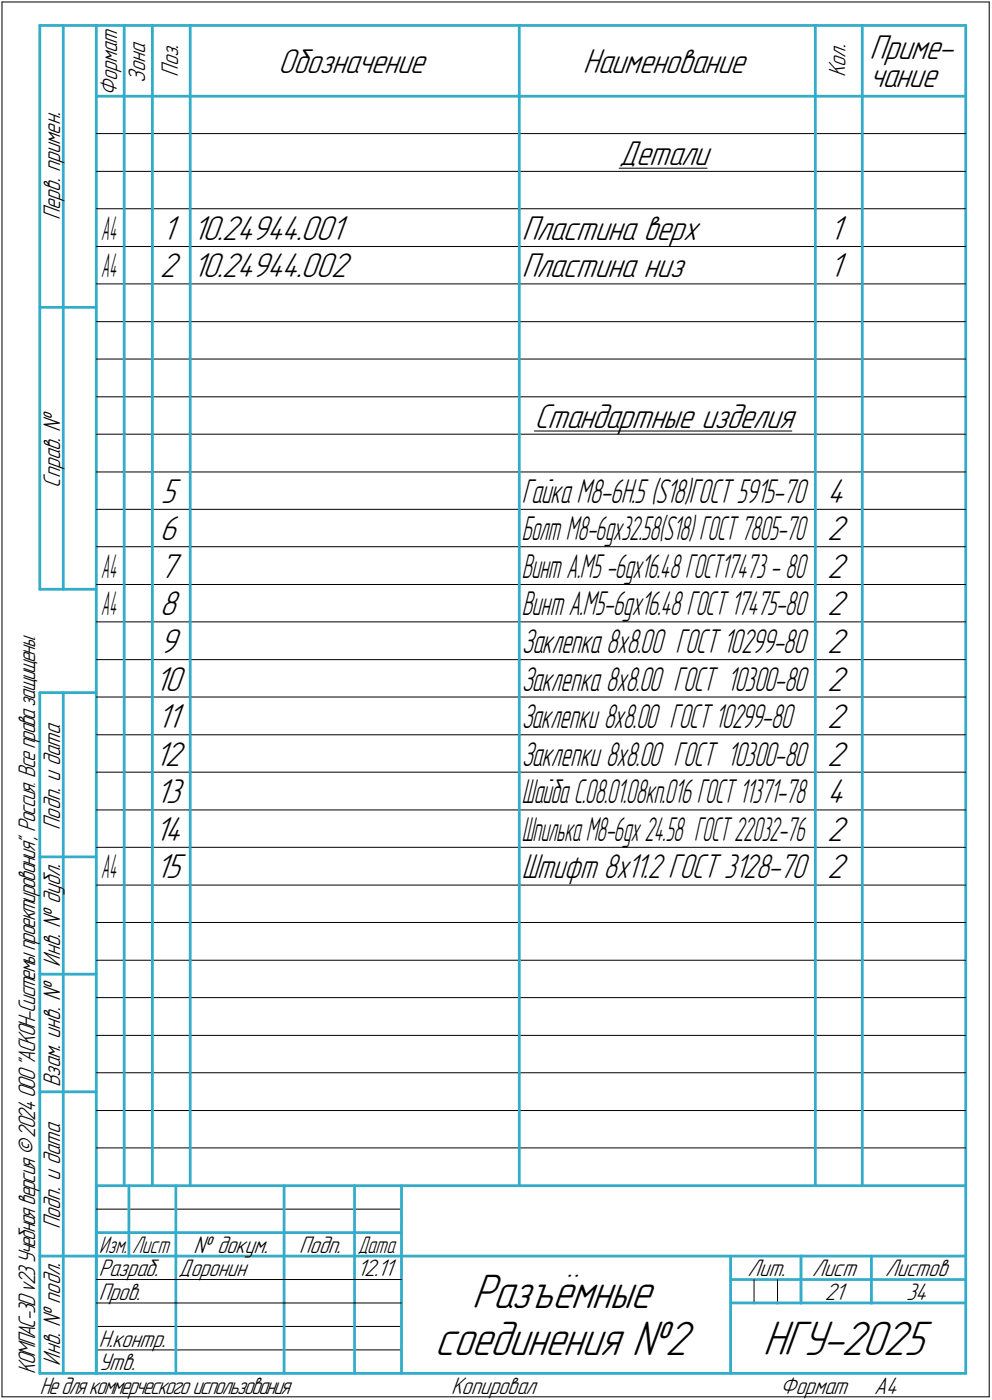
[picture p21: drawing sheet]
<svg xmlns="http://www.w3.org/2000/svg" width="211mm" height="298mm" viewBox="0 0 211 298" stroke-linecap="round" stroke-linejoin="round" font-family="sans-serif">
<defs><g id="words">
<g font-size="10.9">
<text x="100.4" y="278.5">Разъёмные</text>
<text x="92.6" y="288.5">соединения №2</text>
<text x="162.3" y="288.5">НГУ-2025</text>
</g>
<g font-size="7.8">
<text x="59.2" y="15.5">Обозначение</text>
<text x="124" y="15.5">Наименование</text>
<text x="185" y="12.6">Приме-</text>
<text x="185" y="18.5">чание</text>
<text x="131.8" y="35">Детали</text>
<text x="34.5" y="51">1</text>
<text x="41" y="51">10.24944.001</text>
<text x="111" y="51">Пластина верх</text>
<text x="176.5" y="51">1</text>
<text x="34" y="59">2</text>
<text x="41" y="59">10.24944.002</text>
<text x="111" y="59">Пластина низ</text>
<text x="176.5" y="59">1</text>
<text x="113.7" y="91">Стандартные изделия</text>
<text x="34.2" y="107">5</text>
<text x="176" y="107">4</text>
<text x="34" y="115">6</text>
<text x="176" y="115">2</text>
<text x="34" y="123">7</text>
<text x="176" y="123">2</text>
<text x="34" y="131">8</text>
<text x="176" y="131">2</text>
<text x="34" y="139">9</text>
<text x="176" y="139">2</text>
<text x="33" y="147">10</text>
<text x="176" y="147">2</text>
<text x="33.5" y="155">11</text>
<text x="176" y="155">2</text>
<text x="33" y="163">12</text>
<text x="176" y="163">2</text>
<text x="33.1" y="171">13</text>
<text x="176" y="171">4</text>
<text x="33" y="179">14</text>
<text x="176" y="179">2</text>
<text x="33.1" y="187">15</text>
<text x="176" y="187">2</text>
</g>
<g font-size="7.6">
<text x="111" y="107">Гайка M8-6H.5 (S18)ГОСТ 5915-70</text>
<text x="111" y="139">Заклепка 8х8.00 ГОСТ 10299-80</text>
<text x="111" y="147">Заклепка 8х8.00 ГОСТ 10300-80</text>
<text x="111" y="163">Заклепки 8х8.00 ГОСТ 10300-80</text>
<text x="111" y="187">Штифт 8х11.2 ГОСТ 3128-70</text>
</g>
<g font-size="7.5">
<text x="111" y="115">Болт М8-6gx32.58(S18) ГОСТ 7805-70</text>
<text x="111" y="123">Винт А.М5 -6gx16.48 ГОСТ17473 - 80</text>
<text x="111" y="131">Винт А.M5-6gx16.48 ГОСТ 17475-80</text>
<text x="111" y="155">Заклепки 8х8.00 ГОСТ 10299-80</text>
<text x="111" y="171">Шайба C.08.01.08кп.016 ГОСТ 11371-78</text>
<text x="111" y="179">ШпилькаM8-6gx24.58 ГОСТ 22032-76</text>
</g>
<g font-size="7.4">
<text x="21.5" y="51">A4</text>
<text x="21.5" y="59">A4</text>
<text x="21.5" y="123">A4</text>
<text x="21.5" y="131">A4</text>
<text x="21.5" y="187">A4</text>
</g>
<g font-size="5.4">
<text x="30.9" y="17.7" transform="rotate(-90 30.9 17.7)">Зона</text>
<text x="37.9" y="16.4" transform="rotate(-90 37.9 16.4)">Поз.</text>
<text x="179.9" y="16.4" transform="rotate(-90 179.9 16.4)">Кол.</text>
<text x="24.9" y="20.5" transform="rotate(-90 24.9 20.5)">Формат</text>
<text x="12.8" y="46.9" transform="rotate(-90 12.8 46.9)">Перв. примен.</text>
<text x="12.8" y="103.8" transform="rotate(-90 12.8 103.8)">Справ. №</text>
<text x="12.8" y="176.7" transform="rotate(-90 12.8 176.7)">Подп. и дата</text>
<text x="12.8" y="205.8" transform="rotate(-90 12.8 205.8)">Инв. № дубл.</text>
<text x="12.8" y="231.6" transform="rotate(-90 12.8 231.6)">Взам. инв. №</text>
<text x="12.8" y="261.7" transform="rotate(-90 12.8 261.7)">Подп. и дата</text>
<text x="41.2" y="266.8">№ докум.</text>
<text x="63.6" y="266.8">Подп.</text>
<text x="21" y="271.8">Разраб.</text>
<text x="38" y="271.8">Доронин</text>
<text x="76" y="271.8">12.11</text>
<text x="159.1" y="271.8">Лит.</text>
<text x="172.8" y="271.8">Лист</text>
<text x="188.3" y="271.8">Листов</text>
<text x="21" y="276.8">Пров.</text>
<text x="175.5" y="276.8">21</text>
<text x="192.8" y="276.8">34</text>
<text x="21" y="286.8">Н.контр.</text>
<text x="7.5" y="292.5" transform="rotate(-90 7.5 292.5)">КОМПАС-3Dv23Учебнаяверсия©2024ООО&quot;АСКОН-Системыпроектирования&quot;, Россия. Всеправазащищены.</text>
<text x="12.8" y="290.8" transform="rotate(-90 12.8 290.8)">Инв. № подл.</text>
<text x="21" y="291.8">Утв.</text>
<text x="8.5" y="296.7">Недлякоммерческогоиспользования</text>
<text x="96" y="296.8">Копировал</text>
<text x="166" y="296.8">Формат</text>
<text x="186" y="296.8">A4</text>
</g>
<g font-size="5.3">
<text x="21.1" y="266.8">Изм.</text>
<text x="28.1" y="266.8">Лист</text>
<text x="76.1" y="266.8">Дата</text>
</g>
</g></defs>
<g fill="none" stroke="#000" stroke-width=".21">
<path d="M.4 .4h210.1zM.4 .4v297zM210.5 .4v297zM20.5 28.4h5.9zM20.5 36.5h5.9zM26.4 28.4h6zM26.4 36.5h6zM32.4 28.4h8.1zM32.4 36.5h8.1zM40.5 28.4h70zM40.5 36.5h70zM110.5 28.4h63z"/>
<path d="M110.5 36.5h63zM131.7 35.8h18.8zM173.5 28.4h10zM173.5 36.5h10zM183.5 28.4h22zM183.5 36.5h22zM20.5 44.4h5.9zM20.5 52.5h5.9zM26.4 44.4h6zM26.4 52.5h6zM32.4 44.4h8.1zM32.4 52.5h8.1z"/>
<path d="M40.5 44.4h70zM40.5 52.5h70zM110.5 44.4h63zM110.5 52.5h63zM173.5 44.4h10zM173.5 52.5h10zM183.5 44.4h22zM183.5 52.5h22zM20.5 60.5h5.9zM20.5 68.5h5.9zM20.5 76.5h5.9zM26.4 60.5h6z"/>
<path d="M26.4 68.5h6zM26.4 76.5h6zM32.4 60.5h8.1zM32.4 68.5h8.1zM32.4 76.5h8.1zM40.5 60.5h70zM40.5 68.5h70zM40.5 76.5h70zM110.5 60.5h63zM110.5 68.5h63zM110.5 76.5h63zM173.5 60.5h10z"/>
<path d="M173.5 68.5h10zM173.5 76.5h10zM183.5 60.5h22zM183.5 68.5h22zM183.5 76.5h22zM20.5 84.5h5.9zM20.5 92.5h5.9zM26.4 84.5h6zM26.4 92.5h6zM32.4 84.5h8.1zM32.4 92.5h8.1zM40.5 84.5h70z"/>
<path d="M40.5 92.5h70zM110.5 84.5h63zM110.5 92.5h63zM113.7 91.8h54.8zM173.5 84.5h10zM173.5 92.5h10zM183.5 84.5h22zM183.5 92.5h22zM20.5 100.5h5.9zM20.5 108.5h5.9zM20.5 116.4h5.9zM26.4 100.5h6z"/>
<path d="M26.4 108.5h6zM26.4 116.4h6zM32.4 100.5h8.1zM32.4 108.5h8.1zM32.4 116.4h8.1zM40.5 100.5h70zM40.5 108.5h70zM40.5 116.4h70zM110.5 100.5h63zM110.5 108.5h63zM110.5 116.4h63zM173.5 100.5h10z"/>
<path d="M173.5 108.5h10zM173.5 116.4h10zM183.5 100.5h22zM183.5 108.5h22zM183.5 116.4h22zM20.5 124.5h5.9zM20.5 132.4h5.9zM26.4 124.5h6zM26.4 132.4h6zM32.4 124.5h8.1zM32.4 132.4h8.1zM40.5 124.5h70z"/>
<path d="M40.5 132.4h70zM110.5 124.5h63zM110.5 132.4h63zM173.5 124.5h10zM173.5 132.4h10zM183.5 124.5h22zM183.5 132.4h22zM20.5 140.5h5.9zM20.5 148.4h5.9zM20.5 156.5h5.9zM26.4 140.5h6zM26.4 148.4h6z"/>
<path d="M26.4 156.5h6zM32.4 140.5h8.1zM32.4 148.4h8.1zM32.4 156.5h8.1zM40.5 140.5h70zM40.5 148.4h70zM40.5 156.5h70zM110.5 140.5h63zM110.5 148.4h63zM110.5 156.5h63zM173.5 140.5h10zM173.5 148.4h10z"/>
<path d="M173.5 156.5h10zM183.5 140.5h22zM183.5 148.4h22zM183.5 156.5h22zM20.5 164.4h5.9zM20.5 172.5h5.9zM26.4 164.4h6zM26.4 172.5h6zM32.4 164.4h8.1zM32.4 172.5h8.1zM40.5 164.4h70zM40.5 172.5h70z"/>
<path d="M110.5 164.4h63zM110.5 172.5h63zM173.5 164.4h10zM173.5 172.5h10zM183.5 164.4h22zM183.5 172.5h22zM20.5 180.4h5.9zM20.5 188.5h5.9zM20.5 196.4h5.9zM26.4 180.4h6zM26.4 188.5h6zM26.4 196.4h6z"/>
<path d="M32.4 180.4h8.1zM32.4 188.5h8.1zM32.4 196.4h8.1zM40.5 180.4h70zM40.5 188.5h70zM40.5 196.4h70zM110.5 180.4h63zM110.5 188.5h63zM110.5 196.4h63zM173.5 180.4h10zM173.5 188.5h10zM173.5 196.4h10z"/>
<path d="M183.5 180.4h22zM183.5 188.5h22zM183.5 196.4h22zM20.5 204.5h5.9zM20.5 212.4h5.9zM26.4 204.5h6zM26.4 212.4h6zM32.4 204.5h8.1zM32.4 212.4h8.1zM40.5 204.5h70zM40.5 212.4h70zM110.5 204.5h63z"/>
<path d="M110.5 212.4h63zM173.5 204.5h10zM173.5 212.4h10zM183.5 204.5h22zM183.5 212.4h22zM20.5 220.5h5.9zM20.5 228.4h5.9zM20.5 236.5h5.9zM26.4 220.5h6zM26.4 228.4h6zM26.4 236.5h6zM32.4 220.5h8.1z"/>
<path d="M32.4 228.4h8.1zM32.4 236.5h8.1zM40.5 220.5h70zM40.5 228.4h70zM40.5 236.5h70zM110.5 220.5h63zM110.5 228.4h63zM110.5 236.5h63zM173.5 220.5h10zM173.5 228.4h10zM173.5 236.5h10zM183.5 220.5h22z"/>
<path d="M183.5 228.4h22zM183.5 236.5h22zM20.5 257.5h64.9zM20.5 244.4h5.9zM26.4 244.4h6zM32.4 244.4h8.1zM40.5 244.4h70zM110.5 244.4h63zM173.5 244.4h10zM183.5 244.4h22zM20.5 272.5h16.9zM20.5 277.5h16.9z"/>
<path d="M37.4 272.5h23.1zM37.4 277.5h23.1zM60.5 272.5h14.9zM60.5 277.5h14.9zM75.4 272.5h10zM75.4 277.5h10zM160.4 272.5v5zM165.4 272.5v5zM.4 297.4h210.1zM20.5 282.4h64.9zM20.5 287.4h64.9z"/>
</g>
<g fill="none" stroke="#33acca" stroke-width=".59">
<path d="M8.5 5.4v120.1zM8.5 5.4h12zM13.5 5.4v120.1zM20.5 5.4h185zM20.5 5.4v287zM26.4 5.4v15.1zM32.4 5.4v15.1zM40.5 5.4v15.1zM110.5 5.4v15.1zM173.5 5.4v15.1zM183.5 5.4v15.1zM205.5 5.4v287z"/>
<path d="M20.5 20.5h185zM26.4 20.5v7.9zM26.4 28.4v8.1zM26.4 36.5v7.9zM32.4 20.5v7.9zM32.4 28.4v8.1zM32.4 36.5v7.9zM40.5 20.5v7.9zM40.5 28.4v8.1zM40.5 36.5v7.9zM110.5 20.5v7.9zM110.5 28.4v8.1z"/>
<path d="M110.5 36.5v7.9zM173.5 20.5v7.9zM173.5 28.4v8.1zM173.5 36.5v7.9zM183.5 20.5v7.9zM183.5 28.4v8.1zM183.5 36.5v7.9zM26.4 44.4v8.1zM26.4 52.5v8zM32.4 44.4v8.1zM32.4 52.5v8zM40.5 44.4v8.1z"/>
<path d="M40.5 52.5v8zM110.5 44.4v8.1zM110.5 52.5v8zM173.5 44.4v8.1zM173.5 52.5v8zM183.5 44.4v8.1zM183.5 52.5v8zM8.5 65.4h12zM26.4 60.5v8zM26.4 68.5v8zM26.4 76.5v8zM32.4 60.5v8z"/>
<path d="M32.4 68.5v8zM32.4 76.5v8zM40.5 60.5v8zM40.5 68.5v8zM40.5 76.5v8zM110.5 60.5v8zM110.5 68.5v8zM110.5 76.5v8zM173.5 60.5v8zM173.5 68.5v8zM173.5 76.5v8zM183.5 60.5v8z"/>
<path d="M183.5 68.5v8zM183.5 76.5v8zM26.4 84.5v8zM26.4 92.5v8zM32.4 84.5v8zM32.4 92.5v8zM40.5 84.5v8zM40.5 92.5v8zM110.5 84.5v8zM110.5 92.5v8zM173.5 84.5v8zM173.5 92.5v8z"/>
<path d="M183.5 84.5v8zM183.5 92.5v8zM26.4 100.5v8zM26.4 108.5v7.9zM26.4 116.4v8.1zM32.4 100.5v8zM32.4 108.5v7.9zM32.4 116.4v8.1zM40.5 100.5v8zM40.5 108.5v7.9zM40.5 116.4v8.1zM110.5 100.5v8z"/>
<path d="M110.5 108.5v7.9zM110.5 116.4v8.1zM173.5 100.5v8zM173.5 108.5v7.9zM173.5 116.4v8.1zM183.5 100.5v8zM183.5 108.5v7.9zM183.5 116.4v8.1zM8.5 125.5h12zM26.4 124.5v7.9zM26.4 132.4v8.1zM32.4 124.5v7.9z"/>
<path d="M32.4 132.4v8.1zM40.5 124.5v7.9zM40.5 132.4v8.1zM110.5 124.5v7.9zM110.5 132.4v8.1zM173.5 124.5v7.9zM173.5 132.4v8.1zM183.5 124.5v7.9zM183.5 132.4v8.1zM8.5 147.5v144.9zM8.5 147.5h12zM13.5 147.5v144.9z"/>
<path d="M26.4 140.5v7.9zM26.4 148.4v8.1zM26.4 156.5v7.9zM32.4 140.5v7.9zM32.4 148.4v8.1zM32.4 156.5v7.9zM40.5 140.5v7.9zM40.5 148.4v8.1zM40.5 156.5v7.9zM110.5 140.5v7.9zM110.5 148.4v8.1zM110.5 156.5v7.9z"/>
<path d="M173.5 140.5v7.9zM173.5 148.4v8.1zM173.5 156.5v7.9zM183.5 140.5v7.9zM183.5 148.4v8.1zM183.5 156.5v7.9zM26.4 164.4v8.1zM26.4 172.5v7.9zM32.4 164.4v8.1zM32.4 172.5v7.9zM40.5 164.4v8.1zM40.5 172.5v7.9z"/>
<path d="M110.5 164.4v8.1zM110.5 172.5v7.9zM173.5 164.4v8.1zM173.5 172.5v7.9zM183.5 164.4v8.1zM183.5 172.5v7.9zM8.5 182.5h12zM26.4 180.4v8.1zM26.4 188.5v7.9zM26.4 196.4v8.1zM32.4 180.4v8.1zM32.4 188.5v7.9z"/>
<path d="M32.4 196.4v8.1zM40.5 180.4v8.1zM40.5 188.5v7.9zM40.5 196.4v8.1zM110.5 180.4v8.1zM110.5 188.5v7.9zM110.5 196.4v8.1zM173.5 180.4v8.1zM173.5 188.5v7.9zM173.5 196.4v8.1zM183.5 180.4v8.1zM183.5 188.5v7.9z"/>
<path d="M183.5 196.4v8.1zM8.5 207.4h12zM26.4 204.5v7.9zM26.4 212.4v8.1zM32.4 204.5v7.9zM32.4 212.4v8.1zM40.5 204.5v7.9zM40.5 212.4v8.1zM110.5 204.5v7.9zM110.5 212.4v8.1zM173.5 204.5v7.9zM173.5 212.4v8.1z"/>
<path d="M183.5 204.5v7.9zM183.5 212.4v8.1zM8.5 232.5h12zM26.4 220.5v7.9zM26.4 228.4v8.1zM26.4 236.5v7.9zM32.4 220.5v7.9zM32.4 228.4v8.1zM32.4 236.5v7.9zM40.5 220.5v7.9zM40.5 228.4v8.1zM40.5 236.5v7.9z"/>
<path d="M110.5 220.5v7.9zM110.5 228.4v8.1zM110.5 236.5v7.9zM173.5 220.5v7.9zM173.5 228.4v8.1zM173.5 236.5v7.9zM183.5 220.5v7.9zM183.5 228.4v8.1zM183.5 236.5v7.9zM20.5 252.5h185zM20.5 252.5v39.9zM26.4 244.4v8.1z"/>
<path d="M27.4 252.5v15zM32.4 244.4v8.1zM37.4 252.5v25zM40.5 244.4v8.1zM60.5 252.5v25zM75.4 252.5v25zM85.4 252.5v39.9zM110.5 244.4v8.1zM173.5 244.4v8.1zM183.5 244.4v8.1zM8.5 267.5h12zM20.5 262.5h6.9z"/>
<path d="M20.5 267.5h6.9zM27.4 262.5h10zM27.4 267.5h10zM37.4 277.5v14.9zM37.4 262.5h23.1zM37.4 267.5h23.1zM60.5 277.5v14.9zM60.5 262.5h14.9zM60.5 267.5h14.9zM75.4 277.5v14.9zM75.4 262.5h10zM75.4 267.5h10z"/>
<path d="M85.4 267.5h120.1zM155.4 267.5v24.9zM155.4 272.5h15zM155.4 277.5h5zM160.4 277.5h5zM165.4 277.5h5zM170.4 267.5v10zM170.4 272.5h35.1zM170.4 277.5h15zM185.4 267.5v10zM185.4 277.5h20.1zM8.5 292.4h12z"/>
<path d="M20.5 292.4h185z"/>
</g>
<use href="#words"/>
</svg>
